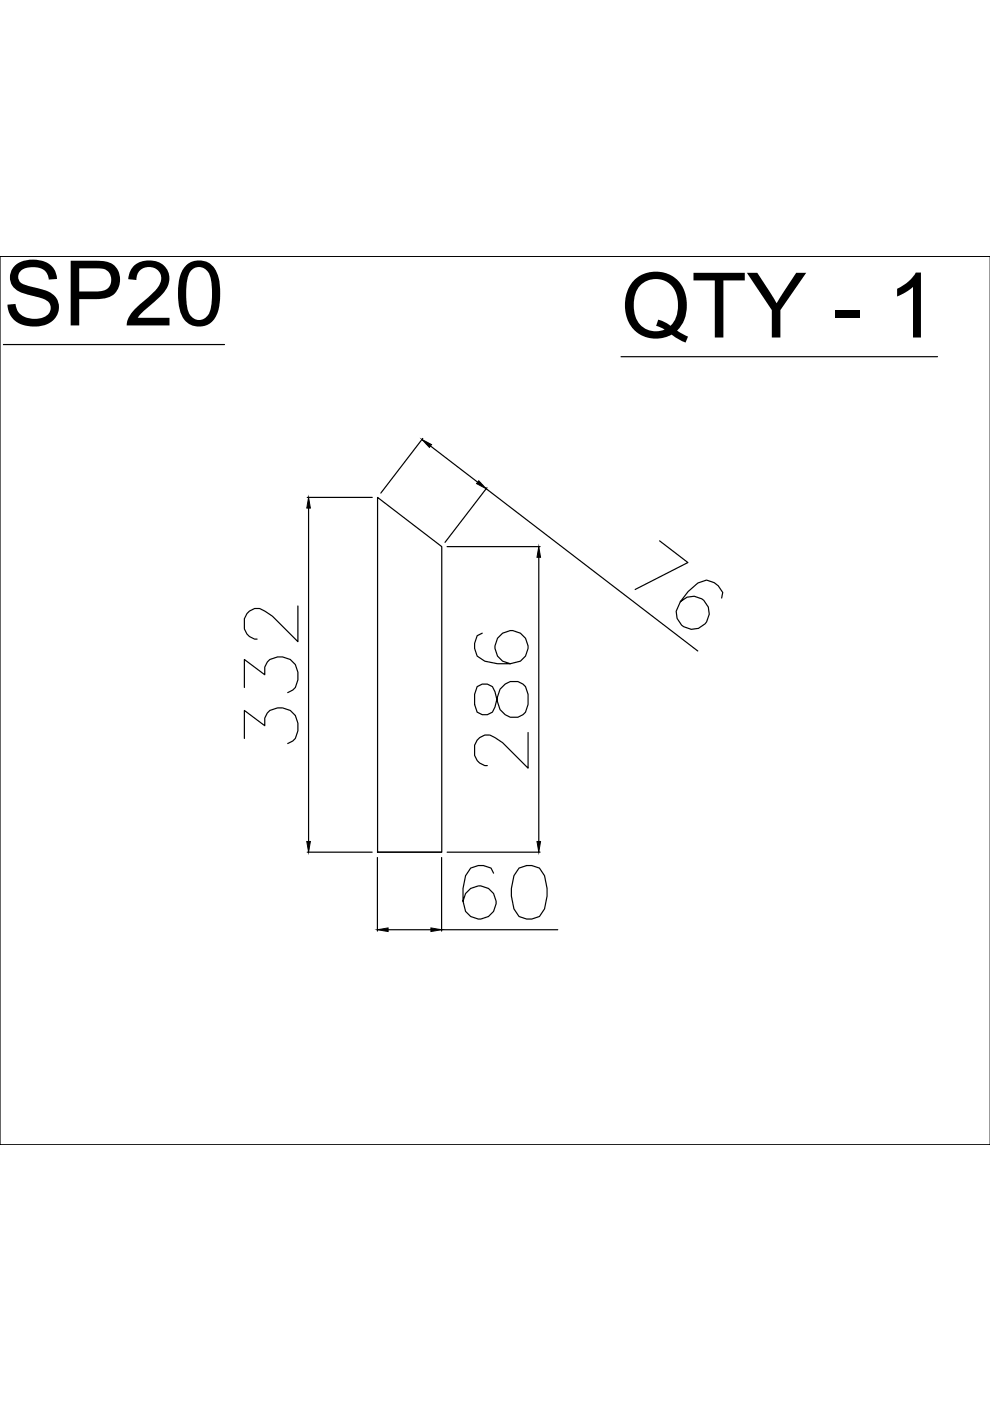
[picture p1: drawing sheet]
<svg xmlns="http://www.w3.org/2000/svg" width="210mm" height="297mm" viewBox="0 0 210 297" stroke-linecap="round" stroke-linejoin="round" font-family="sans-serif">
<defs><g id="words">
<g font-size="19.2">
<text x=".7" y="69">SP20</text>
<text x="131.7" y="71.6">QTY - 1</text>
</g>
</g></defs>
<!-- layer: 0 -->
<g fill="none" stroke="#000" stroke-width=".25">
<path d="M210 54.3h-210v188.5h210h-210M.7 73.1h46.9M131.7 75.6h67.1M89.6 92.9l-8.9 11.6M91.3 94.6l10 7.6M65.1 105.5h13.8M65.4 107.7v70.7M80.1 105.5l13.6 10.4v64.8h-13.6zM94.8 115.9h19.7M103.1 103.6l44.8 34.4M103.3 103.4l-8.9 11.6M114.2 118.2v60.2"/>
<path d="M139.8 114.7l6 4.6-11.1 5.7M63.2 128.5v7.5l-5.4-5.4-1.7-1a2.69 2.69 0 0 0-4.3 1.6v2.1a2.81 2.81 0 0 0 2.7 2.2M102.2 134.2l-1 .6-.6 1.6v1.1l.6 1.6 1.6 1.1 2.7 .5h2.7l2.1-.5a3.5 3.5 0 0 0 .4-5.7 3.5 3.5 0 0 0-5.5 1.4 3.5 3.5 0 0 0 3 4.8M153 126.8l.2-1.2-.9-1.4-.9-.7-1.6-.5-1.8 .6-2.1 1.8-1.6 2.2-.9 2a3.5 3.5 0 0 0 4.2 3.8 3.5 3.5 0 0 0 2.3-5.3 3.5 3.5 0 0 0-5.6-.5M51.8 156.6v-6l4.3 3.3a3.1 3.1 0 0 1 3.8-3.8 3.8 3.8 0 0 1 3.3 4.8l-.6 1.7-.5 .5-1.1 .5M51.8 145.8v-6l4.3 3.3a3.1 3.1 0 0 1 3.8-3.8 3.8 3.8 0 0 1 3.3 4.8l-.6 1.7-.5 .5-1.1 .6M101.2 145.6l-.6 1.6v2.2l.6 1.6a2.29 2.29 0 0 0 3.7-1.1l.6-2.2a3.4 3.4 0 0 1 2.2-3.1 3.4 3.4 0 0 1 3.7 1l.6 1.6v2.2a2.97 2.97 0 0 1-1.8 2.5 2.97 2.97 0 0 1-3.1-.4l-1.1-1.1-1.1-3.7a2.29 2.29 0 0 0-3.7-1.1zM112 155.3v7.6l-5.4-5.4-1.7-1.1a2.69 2.69 0 0 0-4.3 1.6v2.2a2.81 2.81 0 0 0 2.7 2.1M65.1 180.7h13.8M80 180.7h13.6M80 181.8v15.6M82.3 197.1h9.1"/>
<path d="M93.6 181.8v15.6M93.6 197.1h24.7M94.8 180.7h19.7M104.6 185.1l-.5-1-1.6-.6h-1.1l-1.6 .6-1.1 1.6-.5 2.7v2.7l.5 2.1a3.5 3.5 0 0 0 5.7 .4 3.5 3.5 0 0 0-1.4-5.5 3.5 3.5 0 0 0-4.8 3M110 184.1l1.7-.6h1l1.7 .6 1.1 1.6 .5 2.7v1.6l-.5 2.7-1.1 1.6-1.7 .6h-1l-1.7-.6-1-1.6-.6-2.7v-1.6l.6-2.7z"/>
</g>
<path d="M89.5 93.2l2 1.1-.5 .6zM65.4 105.5l.4 2.2h-.8zM101.5 101.9l1.6 1.7-2.1-1.1zM114.2 115.9l.4 2.3h-.7zM65 178.4h.8l-.4 2.3zM113.9 178.4h.7l-.4 2.3zM80 197.1l2.3-.4v.8zM91.4 196.7l2.2 .4-2.2 .4z" fill="#000" stroke="#000" stroke-width=".21"/>
<use href="#words"/>
</svg>
